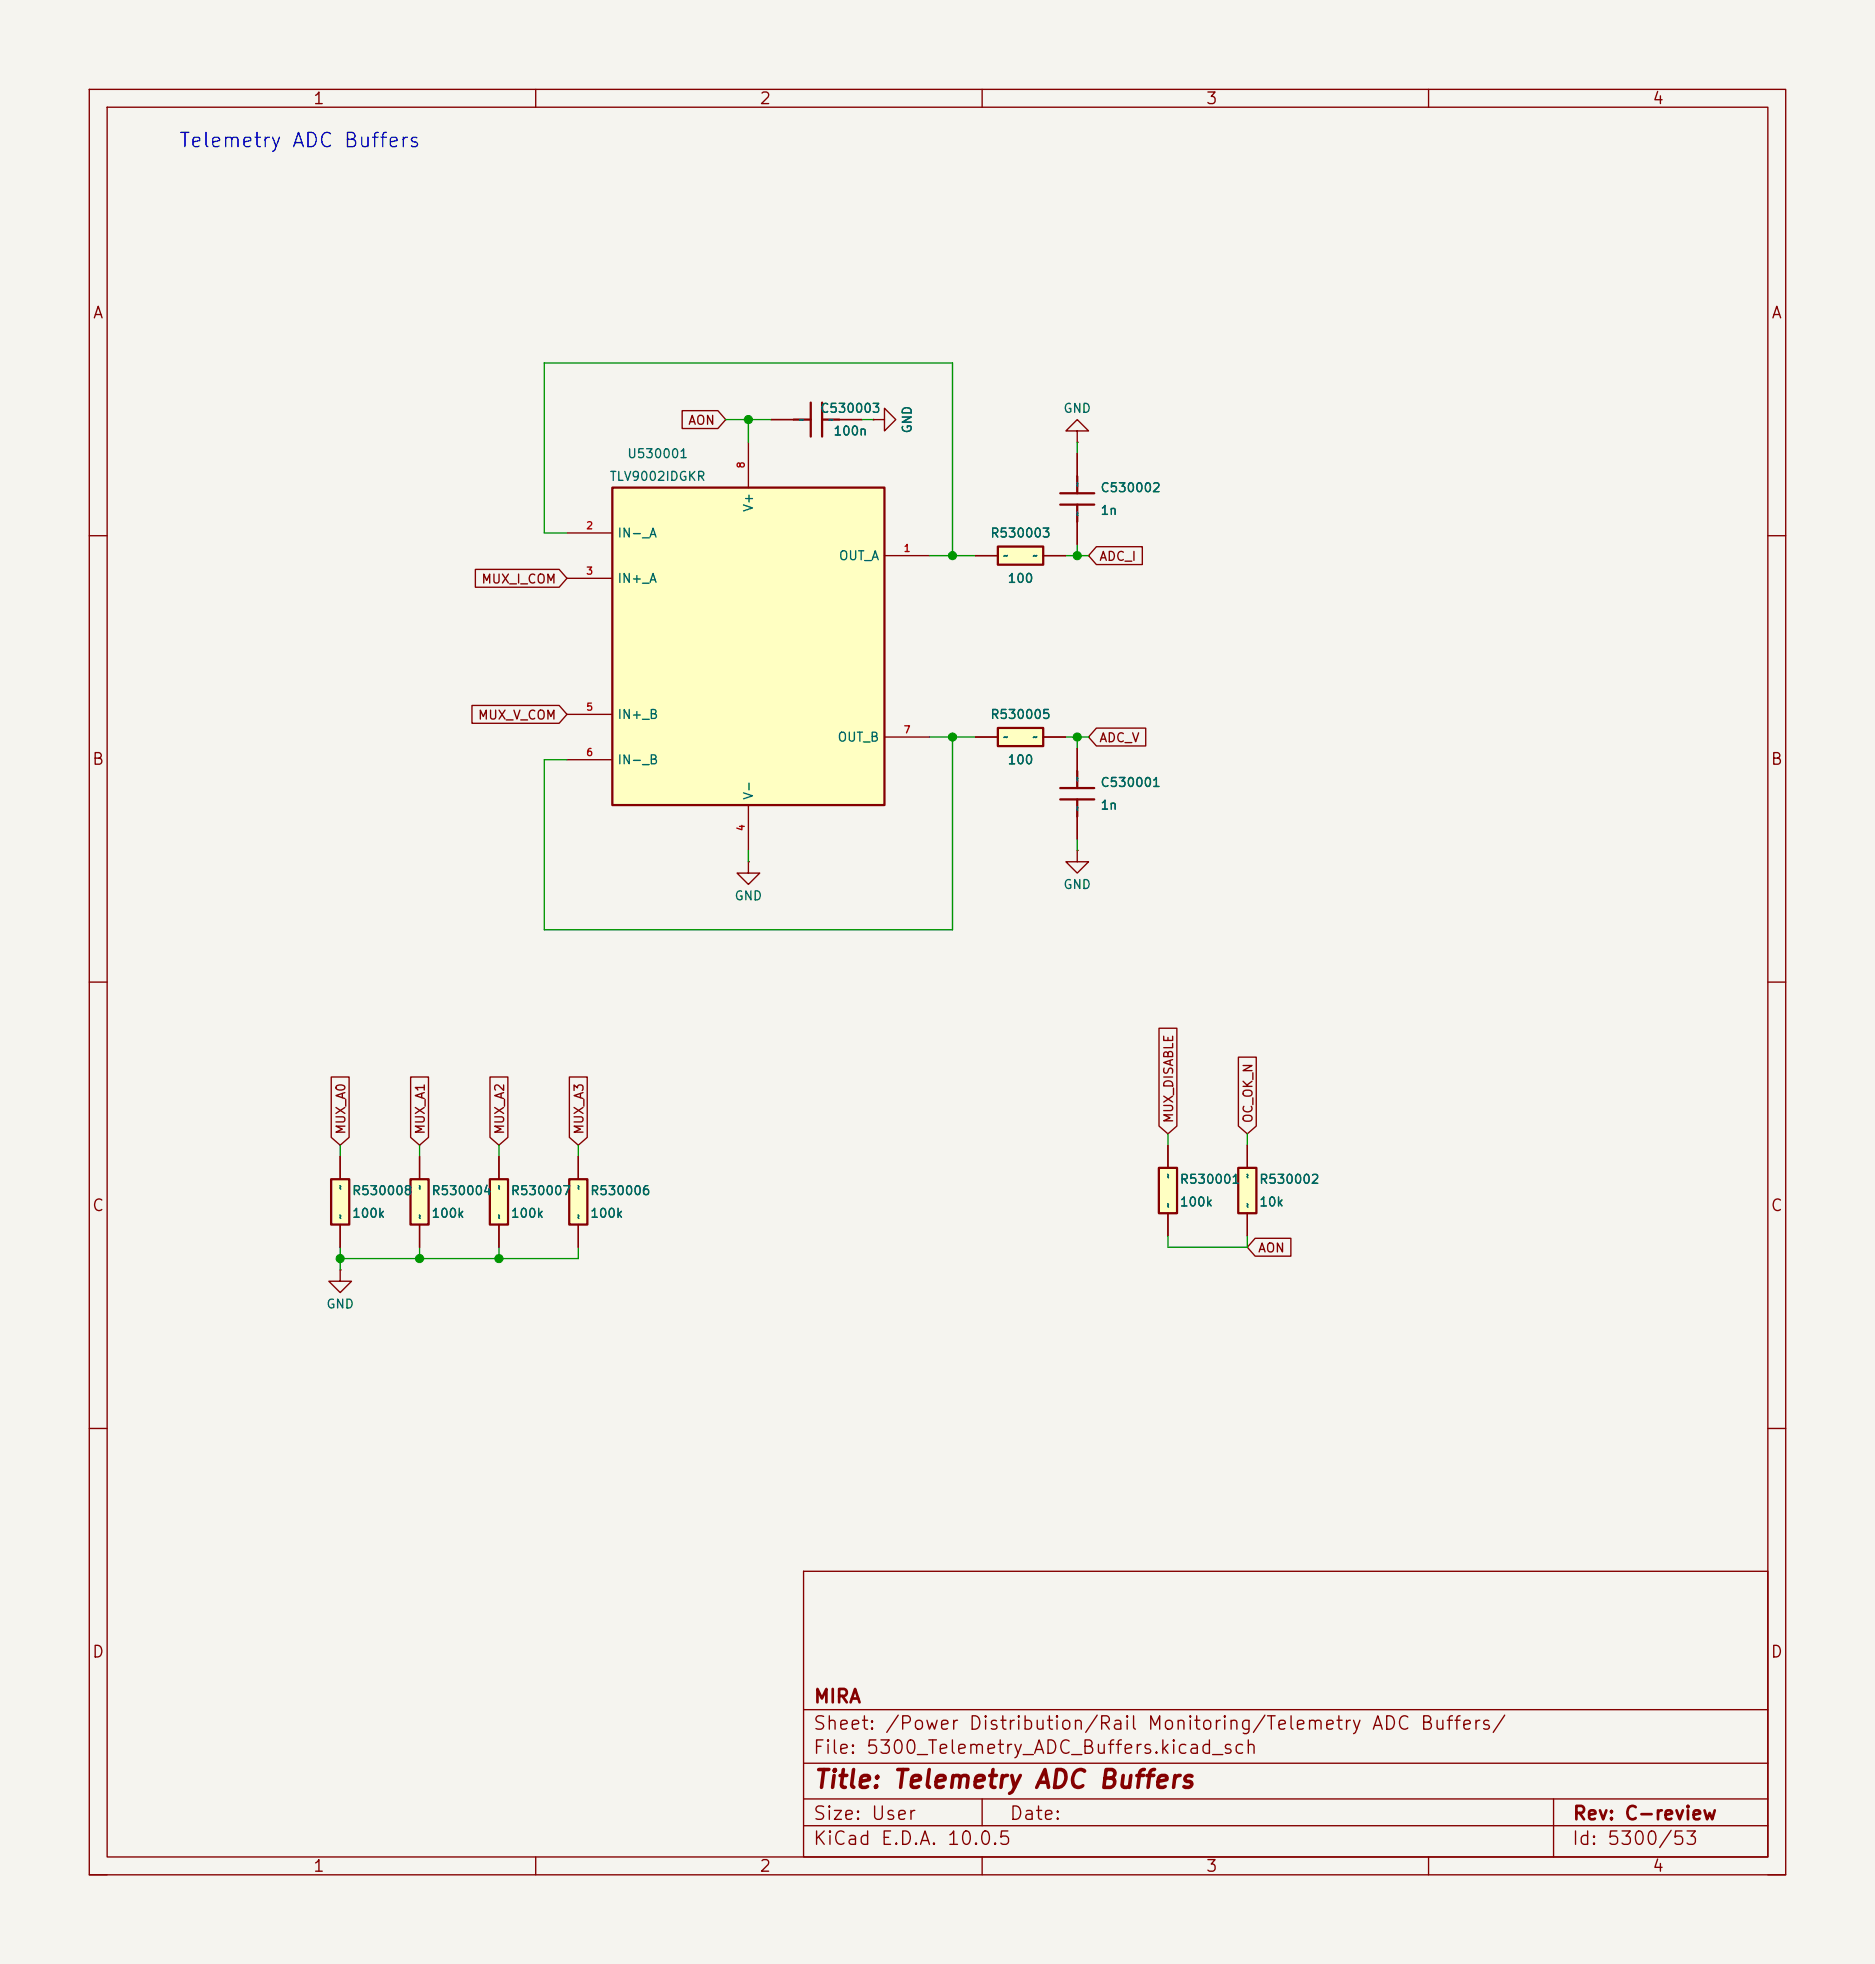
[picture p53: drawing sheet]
<svg xmlns="http://www.w3.org/2000/svg" width="210mm" height="220mm" viewBox="0 0 210 220" stroke-linecap="round" stroke-linejoin="round" font-family="sans-serif">
<defs><g id="words">
<text font-size="2" fill="#840000" x="91" y="200.8">Title: Telemetry ADC Buffers</text>
<text font-size="1.6" fill="#0000c2" x="19.9" y="16.9">Telemetry ADC Buffers</text>
<g font-size="1.5" fill="#840000">
<text x="91" y="191.1">MIRA</text>
<text x="91" y="196.9">File: 5300_Telemetry_ADC_Buffers.kicad_sch</text>
<text x="91" y="194.2">Sheet: /Power Distribution/Rail Monitoring/Telemetry ADC Buffers/</text>
<text x="91" y="207.1">KiCad E.D.A. 10.0.5</text>
<text x="91" y="204.3">Size: User</text>
<text x="113" y="204.3">Date:</text>
<text x="176" y="207.1">Id: 5300/53</text>
<text x="176" y="204.2">Rev: C-review</text>
</g>
<g font-size="1.3" fill="#840000">
<text x="35" y="12">1</text>
<text x="85" y="12">2</text>
<text x="135" y="12">3</text>
<text x="185" y="12">4</text>
<text x="10.3" y="36">A</text>
<text x="198.3" y="36">A</text>
<text x="10.2" y="86">B</text>
<text x="198.2" y="86">B</text>
<text x="10.2" y="136">C</text>
<text x="198.2" y="136">C</text>
<text x="10.2" y="186">D</text>
<text x="198.2" y="186">D</text>
<text x="35" y="210">1</text>
<text x="85" y="210">2</text>
<text x="135" y="210">3</text>
<text x="185" y="210">4</text>
</g>
<g font-size="1" fill="#840000">
<text x="77" y="47.8">AON</text>
<text x="53.8" y="65.6">MUX_I_COM</text>
<text x="123" y="63.1">ADC_I</text>
<text x="53.5" y="80.8">MUX_V_COM</text>
<text x="123" y="83.4">ADC_V</text>
<text x="131.6" y="125.9" transform="rotate(-90 131.6 125.9)">MUX_DISABLE</text>
<text x="140.5" y="125.9" transform="rotate(-90 140.5 125.9)">OC_OK_N</text>
<text x="38.9" y="127.2" transform="rotate(-90 38.9 127.2)">MUX_A0</text>
<text x="47.8" y="127.2" transform="rotate(-90 47.8 127.2)">MUX_A1</text>
<text x="56.7" y="127.2" transform="rotate(-90 56.7 127.2)">MUX_A2</text>
<text x="65.6" y="127.2" transform="rotate(-90 65.6 127.2)">MUX_A3</text>
<text x="140.8" y="140.5">AON</text>
</g>
<g font-size="1" fill="#006464">
<text x="91.8" y="46.5">C530003</text>
<text x="119" y="46.5">GND</text>
<text x="70.2" y="51.6">U530001</text>
<text x="93.3" y="49">100n</text>
<text x="102.4" y="48.6" transform="rotate(-90 102.4 48.6)">GND</text>
<text x="68.2" y="54.1">TLV9002IDGKR</text>
<text x="84.6" y="57.4" transform="rotate(-90 84.6 57.4)">V+</text>
<text x="123.2" y="55.4">C530002</text>
<text x="123.2" y="57.9">1n</text>
<text x="69.1" y="60.5">IN-_A</text>
<text x="69.1" y="65.5">IN+_A</text>
<text x="93.9" y="63">OUT_A</text>
<text x="110.8" y="60.5">R530003</text>
<text x="112.8" y="65.5">100</text>
<text x="69.1" y="80.8">IN+_B</text>
<text x="93.7" y="83.3">OUT_B</text>
<text x="110.8" y="80.8">R530005</text>
<text x="69.1" y="85.9">IN-_B</text>
<text x="84.6" y="89.7" transform="rotate(-90 84.6 89.7)">V-</text>
<text x="112.8" y="85.9">100</text>
<text x="123.2" y="88.4">C530001</text>
<text x="123.2" y="90.9">1n</text>
<text x="82.2" y="101.1">GND</text>
<text x="119" y="99.8">GND</text>
<text x="39.4" y="134.1">R530008</text>
<text x="39.4" y="136.7">100k</text>
<text x="48.2" y="134.1">R530004</text>
<text x="48.2" y="136.7">100k</text>
<text x="57.1" y="134.1">R530007</text>
<text x="57.1" y="136.7">100k</text>
<text x="66" y="134.1">R530006</text>
<text x="66" y="136.7">100k</text>
<text x="132.1" y="132.8">R530001</text>
<text x="132.1" y="135.4">100k</text>
<text x="141" y="132.8">R530002</text>
<text x="141" y="135.4">10k</text>
<text x="36.5" y="146.8">GND</text>
</g>
<g font-size=".8" fill="#006464">
<text x="89.4" y="47.6">~</text>
<text x="92.7" y="47.6">~</text>
<text x="121.3" y="57.9" transform="rotate(-90 121.3 57.9)">~</text>
<text x="121.3" y="54.6" transform="rotate(-90 121.3 54.6)">~</text>
<text x="112.3" y="62.8">~</text>
<text x="115.6" y="62.8">~</text>
<text x="112.3" y="83.2">~</text>
<text x="115.6" y="83.2">~</text>
<text x="121.3" y="87.6" transform="rotate(-90 121.3 87.6)">~</text>
<text x="121.3" y="90.9" transform="rotate(-90 121.3 90.9)">~</text>
<text x="38.7" y="136.6" transform="rotate(-90 38.7 136.6)">~</text>
<text x="38.7" y="133.4" transform="rotate(-90 38.7 133.4)">~</text>
<text x="47.6" y="136.6" transform="rotate(-90 47.6 136.6)">~</text>
<text x="47.6" y="133.4" transform="rotate(-90 47.6 133.4)">~</text>
<text x="56.5" y="136.6" transform="rotate(-90 56.5 136.6)">~</text>
<text x="56.5" y="133.4" transform="rotate(-90 56.5 133.4)">~</text>
<text x="65.4" y="136.6" transform="rotate(-90 65.4 136.6)">~</text>
<text x="65.4" y="133.4" transform="rotate(-90 65.4 133.4)">~</text>
<text x="131.4" y="135.4" transform="rotate(-90 131.4 135.4)">~</text>
<text x="131.4" y="132.1" transform="rotate(-90 131.4 132.1)">~</text>
<text x="140.3" y="135.4" transform="rotate(-90 140.3 135.4)">~</text>
<text x="140.3" y="132.1" transform="rotate(-90 140.3 132.1)">~</text>
</g>
<g font-size=".8" fill="#a90000">
<text x="83.6" y="52.5" transform="rotate(-90 83.6 52.5)">8</text>
<text x="65.6" y="59.5">2</text>
<text x="65.6" y="64.6">3</text>
<text x="101.1" y="62">1</text>
<text x="65.6" y="79.8">5</text>
<text x="101.1" y="82.3">7</text>
<text x="65.6" y="84.9">6</text>
<text x="83.6" y="93.2" transform="rotate(-90 83.6 93.2)">4</text>
</g>
</g></defs>
<path d="M0 0h210v220h-210z" fill="#f5f4ef" stroke="#f5f4ef" stroke-width=".11"/>
<g fill="none" stroke="#840000" stroke-width=".15">
<path d="M10 10h190v200h-190zM12 12h186v196h-186zM60 10v2M110 10v2M160 10v2M10 60h2M198 60h2M10 110h2M198 110h2M10 160h2M90 176h108v32h-108zM198 160h2"/>
<path d="M90 197.5h108M90 191.5h108M10 210h2M60 208v2M90 204.5h108M90 201.5h108M110 201.5v3M110 208v2M160 208v2M174 201.5v6.5M198 210h2"/>
</g>
<path d="M46 132.1h2v5.1h-2z" fill="#ffffc2"/>
<path d="M46 132.1h2v5.1h-2z" fill="none" stroke="#840000" stroke-width=".25"/>
<path d="M47 129.6v2.5M47 137.2v2.5M38.1 142.3v1.2h1.3l-1.3 1.3-1.3-1.3h1.3M38.1 142.3h.1" fill="none" stroke="#840000" stroke-width=".15"/>
<path d="M37.1 132.1h2v5.1h-2z" fill="#ffffc2"/>
<path d="M118.7 88.3h3.9M118.7 89.5h3.9M120.6 86.4v1.9M120.6 89.5v2M37.1 132.1h2v5.1h-2z" fill="none" stroke="#840000" stroke-width=".25"/>
<path d="M83.8 96.5v1.3h1.3l-1.3 1.3-1.3-1.3h1.3M83.8 96.5h.1M120.6 83.8v2.6M120.6 91.5v2.5M38.1 129.6v2.5M38.1 137.2v2.5" fill="none" stroke="#840000" stroke-width=".15"/>
<path d="M54.9 132.1h2v5.1h-2z" fill="#ffffc2"/>
<path d="M54.9 132.1h2v5.1h-2z" fill="none" stroke="#840000" stroke-width=".25"/>
<path d="M55.9 129.6v2.5M55.9 137.2v2.5" fill="none" stroke="#840000" stroke-width=".15"/>
<path d="M63.8 132.1h2v5.1h-2z" fill="#ffffc2"/>
<path d="M118.7 55.3h3.9M118.7 56.5h3.9M120.6 53.4v1.9M120.6 56.5v1.9M63.8 132.1h2v5.1h-2z" fill="none" stroke="#840000" stroke-width=".25"/>
<path d="M97.8 47h1.3v-1.3l1.2 1.3-1.2 1.3v-1.3M97.8 47h.1M120.6 48.3h1.3l-1.3-1.3-1.2 1.3h1.2v1.2M120.6 49.5h.1M120.6 50.8v2.6M120.6 58.4v2.6M120.6 95.3v1.2h1.3l-1.3 1.3-1.2-1.3h1.2M120.6 95.3h.1M64.8 129.6v2.5M64.8 137.2v2.5" fill="none" stroke="#840000" stroke-width=".15"/>
<path d="M68.6 54.6h30.5v35.6h-30.5z" fill="#ffffc2"/>
<path d="M68.6 54.6h30.5v35.6h-30.5zM88.9 47h1.9M90.8 45.1v3.8M92.1 47h1.9M92.1 45.1v3.8" fill="none" stroke="#840000" stroke-width=".25"/>
<path d="M63.5 59.7h5.1M83.8 49.5v5.1M86.4 47h2.5M94 47h2.5M63.5 64.8h5.1M99.1 62.2h5M63.5 80h5.1M63.5 85.1h5.1M83.8 90.2v5.1M99.1 82.6h5" fill="none" stroke="#840000" stroke-width=".15"/>
<path d="M129.8 130.8h2v5.1h-2z" fill="#ffffc2"/>
<path d="M129.8 130.8h2v5.1h-2z" fill="none" stroke="#840000" stroke-width=".25"/>
<path d="M130.8 128.3v2.5M130.8 135.9v2.5" fill="none" stroke="#840000" stroke-width=".15"/>
<path d="M138.7 130.8h2v5.1h-2z" fill="#ffffc2"/>
<path d="M138.7 130.8h2v5.1h-2z" fill="none" stroke="#840000" stroke-width=".25"/>
<path d="M139.7 128.3v2.5M139.7 135.9v2.5" fill="none" stroke="#840000" stroke-width=".15"/>
<path d="M111.8 61.2h5v2.1h-5z" fill="#ffffc2"/>
<path d="M111.8 61.2h5v2.1h-5z" fill="none" stroke="#840000" stroke-width=".25"/>
<path d="M109.2 62.2h2.6M116.8 62.2h2.6" fill="none" stroke="#840000" stroke-width=".15"/>
<path d="M111.8 81.5h5v2.1h-5z" fill="#ffffc2"/>
<path d="M111.8 81.5h5v2.1h-5z" fill="none" stroke="#840000" stroke-width=".25"/>
<g fill="none" stroke="#840000" stroke-width=".15">
<path d="M76.4 46h4l.9 1-.9 1h-4zM86.4 47h2.5M94 47h2.5M97.8 47h.1M120.6 50.8v2.6M120.6 58.4v2.6M52.9 79h9.7l.9 1-.9 1h-9.7zM53.2 63.8h9.4l.9 1-.9 1h-9.4zM109.2 62.2h2.6M116.8 62.2h2.6M122.8 61.2h5.1v2h-5.1l-.9-1zM109.2 82.6h2.6"/>
<path d="M116.8 82.6h2.6M120.6 83.8v2.6M120.6 91.5v2.5M122.8 81.6h5.5v2h-5.5l-.9-1zM129.8 115.2h2v10.9l-1 .9-1-.9zM138.7 118.4h2v7.7l-1 .9-1-.9zM37.1 120.6h2v6.8l-1 .9-1-.9zM38.1 129.6v2.5M38.1 137.2v2.5M46 120.6h2v6.8l-1 .9-1-.9zM47 129.6v2.5M47 137.2v2.5"/>
<path d="M54.9 120.6h2v6.8l-1 .9-1-.9zM55.9 129.6v2.5M55.9 137.2v2.5M63.8 120.6h2v6.8l-1 .9-1-.9zM64.8 129.6v2.5M64.8 137.2v2.5M130.8 128.3v2.5M130.8 135.9v2.5M139.7 128.3v2.5M139.7 135.9v2.5M140.6 138.7h4v2h-4l-.9-1z"/>
</g>
<g fill="none" stroke="#009600" stroke-width=".15">
<path d="M63.5 59.7h-2.5v-19h45.7v21.5M81.3 47h5.1M83.8 47v2.5M96.5 47h1.3M120.6 49.5v1.3M104.1 62.2h5.1M119.4 62.2h2.5M120.6 61v1.2M83.8 95.3v1.2M104.1 82.6h5.1M106.7 82.6v21.6h-45.7v-19.1h2.5M119.4 82.6h2.5"/>
<path d="M120.6 82.6v1.2M120.6 94v1.3M38.1 128.3v1.3M38.1 139.7v2.6M47 128.3v1.3M47 139.7v1.3M55.9 128.3v1.3M55.9 139.7v1.3M64.8 139.7v1.3h-26.7M64.8 128.3v1.3M130.8 138.4v1.3h8.9v-1.3M130.8 127v1.3"/>
<path d="M139.7 127v1.3"/>
</g>
<g fill="#009600" stroke="#009600" stroke-width=".11">
<circle cx="106.7" cy="62.2" r=".46"/>
<circle cx="120.6" cy="82.6" r=".46"/>
<circle cx="83.8" cy="47" r=".46"/>
<circle cx="120.6" cy="62.2" r=".46"/>
<circle cx="55.9" cy="141" r=".46"/>
<circle cx="106.7" cy="82.6" r=".46"/>
<circle cx="47" cy="141" r=".46"/>
<circle cx="38.1" cy="141" r=".46"/>
</g>
<use href="#words"/>
</svg>
